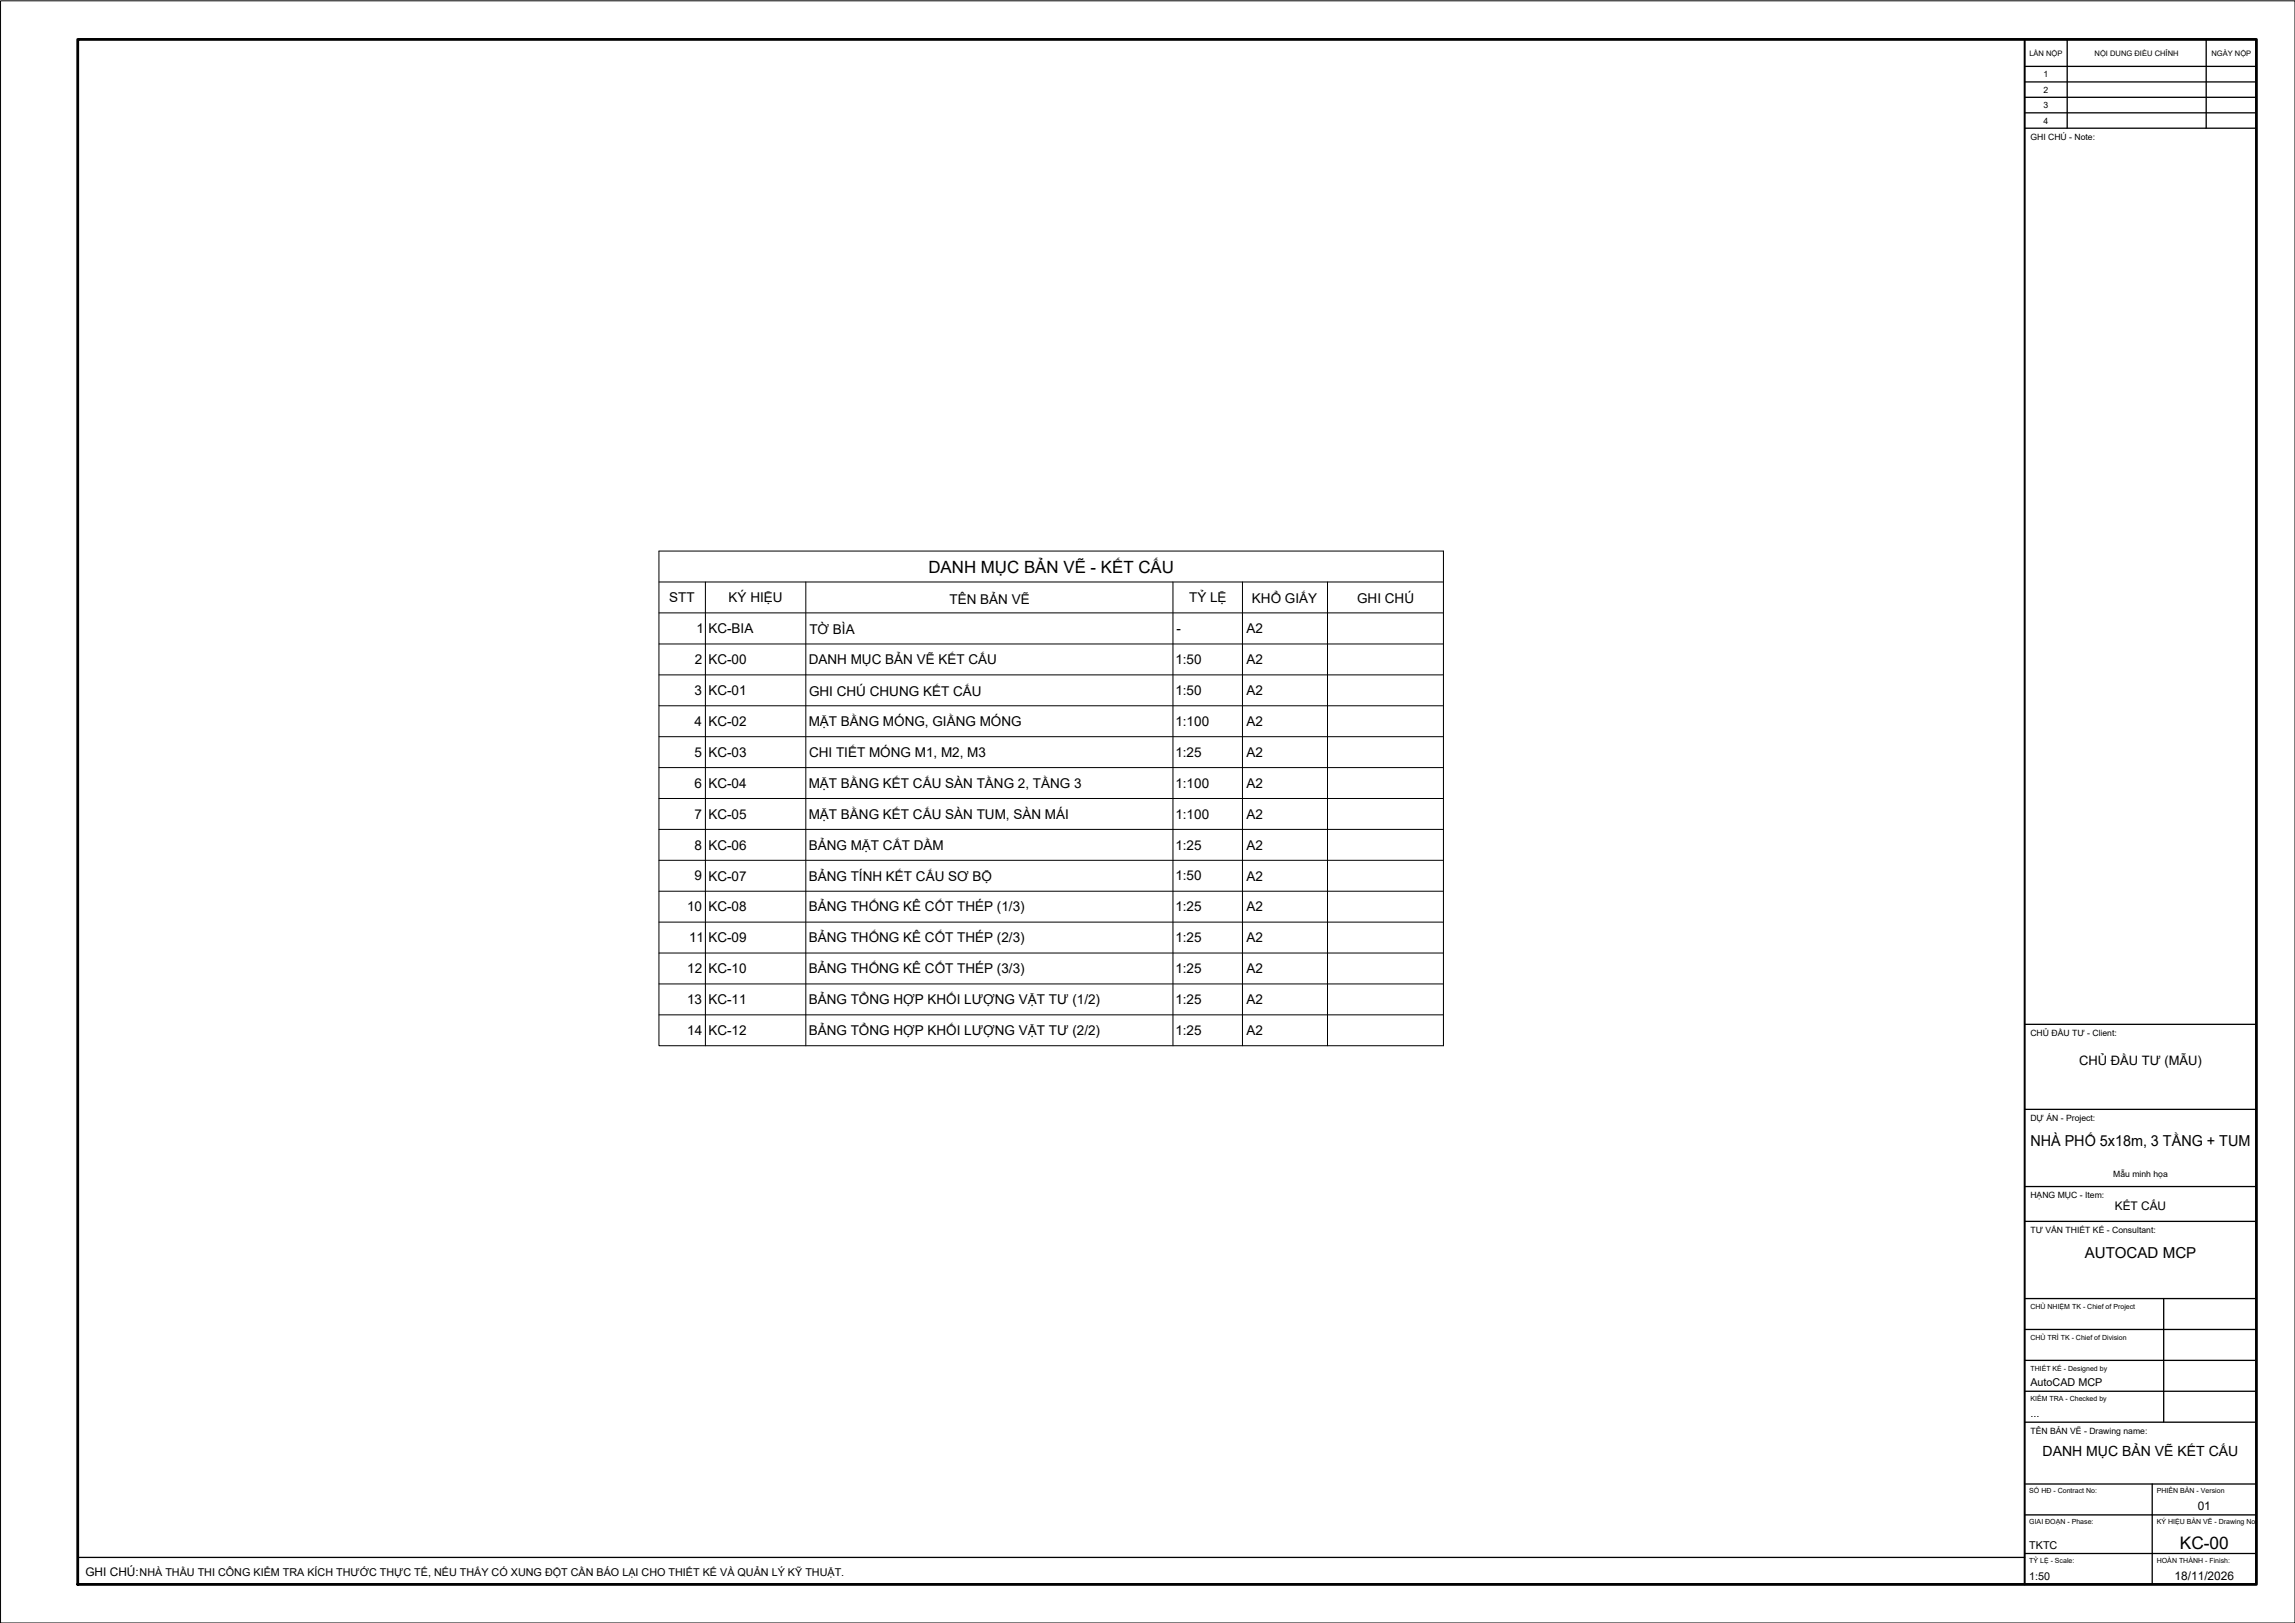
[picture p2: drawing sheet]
<svg xmlns="http://www.w3.org/2000/svg" width="594mm" height="420mm" viewBox="0 0 594 420" stroke-linecap="round" stroke-linejoin="round" font-family="sans-serif">
<defs><g id="words">
<text font-size="4.5" x="564.3" y="401">KC-00</text>
<text font-size="4.4" x="240.3" y="148.3">DANH MỤC BẢN VẼ - KẾT CẤU</text>
<g font-size="3.9">
<text x="525.6" y="296.7">NHÀ PHỐ 5x18m, 3 TẦNG + TUM</text>
<text x="539.6" y="325.7">AUTOCAD MCP</text>
</g>
<text font-size="3.6" x="528.8" y="377">DANH MỤC BẢN VẼ KẾT CẤU</text>
<g font-size="3.5">
<text x="173.2" y="156">STT</text>
<text x="188.6" y="156">KÝ HIỆU</text>
<text x="307.8" y="156">TỶ LỆ</text>
<text x="245.8" y="156.3">TÊN BẢN VẼ</text>
<text x="324.1" y="156.2">KHỔ GIẤY</text>
<text x="351.3" y="156.2">GHI CHÚ</text>
<text x="180.3" y="164">1</text>
<text x="183.4" y="164">KC-BIA</text>
<text x="209.5" y="164.2">TỜ BÌA</text>
<text x="304.5" y="164">-</text>
<text x="322.6" y="164">A2</text>
<text x="179.8" y="172">2</text>
<text x="183.4" y="172">KC-00</text>
<text x="209.4" y="172">DANH MỤC BẢN VẼ KẾT CẤU</text>
<text x="304.3" y="171.9">1:50</text>
<text x="322.6" y="172">A2</text>
<text x="179.8" y="179.9">3</text>
<text x="183.4" y="180">KC-01</text>
<text x="304.3" y="179.9">1:50</text>
<text x="322.6" y="180">A2</text>
<text x="209.4" y="180.3">GHI CHÚ CHUNG KẾT CẤU</text>
<text x="179.8" y="188">4</text>
<text x="183.4" y="188">KC-02</text>
<text x="209.4" y="188">MẶT BẰNG MÓNG, GIẰNG MÓNG</text>
<text x="304.3" y="187.9">1:100</text>
<text x="322.6" y="188">A2</text>
<text x="179.8" y="195.9">5</text>
<text x="183.4" y="196">KC-03</text>
<text x="209.4" y="196">CHI TIẾT MÓNG M1, M2, M3</text>
<text x="304.3" y="195.9">1:25</text>
<text x="322.6" y="196">A2</text>
<text x="179.8" y="203.9">6</text>
<text x="183.4" y="204">KC-04</text>
<text x="304.3" y="203.9">1:100</text>
<text x="322.6" y="204">A2</text>
<text x="209.4" y="204">MẶT BẰNG KẾT CẤU SÀN TẦNG 2, TẦNG 3</text>
<text x="179.8" y="212">7</text>
<text x="183.4" y="212">KC-05</text>
<text x="209.4" y="212">MẶT BẰNG KẾT CẤU SÀN TUM, SÀN MÁI</text>
<text x="304.3" y="211.9">1:100</text>
<text x="322.6" y="212">A2</text>
<text x="179.8" y="219.9">8</text>
<text x="183.4" y="220">KC-06</text>
<text x="209.4" y="220">BẢNG MẶT CẮT DẦM</text>
<text x="304.3" y="219.9">1:25</text>
<text x="322.6" y="220">A2</text>
<text x="179.8" y="227.9">9</text>
<text x="183.4" y="228">KC-07</text>
<text x="304.3" y="227.9">1:50</text>
<text x="322.6" y="228">A2</text>
<text x="209.4" y="228">BẢNG TÍNH KẾT CẤU SƠ BỘ</text>
<text x="177.9" y="235.9">10</text>
<text x="183.4" y="236">KC-08</text>
<text x="209.4" y="235.9">BẢNG THỐNG KÊ CỐT THÉP (1/3)</text>
<text x="304.3" y="235.9">1:25</text>
<text x="322.6" y="236">A2</text>
<text x="178.4" y="244">11</text>
<text x="183.4" y="244">KC-09</text>
<text x="209.4" y="243.9">BẢNG THỐNG KÊ CỐT THÉP (2/3)</text>
<text x="304.3" y="243.9">1:25</text>
<text x="322.6" y="244">A2</text>
<text x="177.9" y="252">12</text>
<text x="183.4" y="252">KC-10</text>
<text x="209.4" y="251.9">BẢNG THỐNG KÊ CỐT THÉP (3/3)</text>
<text x="304.3" y="251.9">1:25</text>
<text x="322.6" y="252">A2</text>
<text x="177.9" y="259.9">13</text>
<text x="183.4" y="260">KC-11</text>
<text x="209.4" y="259.9">BẢNG TỔNG HỢP KHỐI LƯỢNG VẬT TƯ (1/2)</text>
<text x="304.3" y="260">1:25</text>
<text x="322.6" y="260">A2</text>
<text x="177.9" y="268">14</text>
<text x="183.4" y="268">KC-12</text>
<text x="209.4" y="267.9">BẢNG TỔNG HỢP KHỐI LƯỢNG VẬT TƯ (2/2)</text>
<text x="304.3" y="268">1:25</text>
<text x="322.6" y="268">A2</text>
</g>
<text font-size="3.4" x="538.2" y="275.7">CHỦ ĐẦU TƯ (MẪU)</text>
<g font-size="3.1">
<text x="547.4" y="313.2">KẾT CẤU</text>
<text x="568.9" y="391">01</text>
<text x="22.1" y="407.9">GHI CHÚ:NHÀ THẦU THI CÔNG KIỂM TRA KÍCH THƯỚC THỰC TẾ, NẾU THẤY CÓ XUNG ĐỘT CẦN BÁO LẠI CHO THIẾT KẾ VÀ QUẢN LÝ KỸ THUẬT.</text>
<text x="562.9" y="409">18/11/2026</text>
</g>
<g font-size="2.8">
<text x="525.6" y="358.8">AutoCAD MCP</text>
<text x="525.6" y="366.8">...</text>
<text x="525.3" y="401">TKTC</text>
<text x="525.3" y="409">1:50</text>
</g>
<g font-size="2.2">
<text x="529" y="20">1</text>
<text x="529" y="24">2</text>
<text x="529" y="28">3</text>
<text x="529" y="32">4</text>
<text x="525.6" y="36.2">GHI CHÚ - Note:</text>
<text x="525.6" y="268.2">CHỦ ĐẦU TƯ - Client:</text>
<text x="525.6" y="290.2">DỰ ÁN - Project:</text>
<text x="547" y="304.7">Mẫu minh họa</text>
<text x="525.6" y="310.2">HẠNG MỤC - Item:</text>
<text x="525.6" y="319.2">TƯ VẤN THIẾT KẾ - Consultant:</text>
<text x="525.6" y="371.2">TÊN BẢN VẼ - Drawing name:</text>
</g>
<g font-size="2">
<text x="525.3" y="14.4">LẦN NỘP</text>
<text x="542.2" y="14.4">NỘI DUNG ĐIỀU CHỈNH</text>
<text x="572.4" y="14.4">NGÀY NỘP</text>
</g>
<g font-size="1.8">
<text x="525.6" y="338.8">CHỦ NHIỆM TK - Chief of Project</text>
<text x="525.6" y="346.8">CHỦ TRÌ TK - Chief of Division</text>
<text x="525.6" y="354.8">THIẾT KẾ - Designed by</text>
<text x="525.6" y="362.8">KIỂM TRA - Checked by</text>
<text x="525.3" y="386.6">SỐ HĐ - Contract No:</text>
<text x="558.3" y="386.6">PHIÊN BẢN - Version</text>
<text x="525.3" y="394.6">GIAI ĐOẠN - Phase:</text>
<text x="558.3" y="394.6">KÝ HIỆU BẢN VẼ - Drawing No</text>
<text x="525.3" y="404.6">TỶ LỆ - Scale:</text>
<text x="558.3" y="404.6">HOÀN THÀNH - Finish:</text>
</g>
</g></defs>
<!-- layer: A-ANNO-TEXT -->
<g fill="none" stroke="#000" stroke-width=".26">
<path d="M170.6 142.7h203v128h-203zM170.6 150.7h203M170.6 158.7h203M182.6 150.7v120M208.6 150.7v120M303.6 150.7v120M321.6 150.7v120M343.6 150.7v120M170.6 166.7h203M170.6 174.7h203M170.6 182.7h203M170.6 190.7h203"/>
<path d="M170.6 198.7h203M170.6 206.7h203M170.6 214.7h203M170.6 222.7h203M170.6 230.7h203M170.6 238.7h203M170.6 246.7h203M170.6 254.7h203M170.6 262.7h203"/>
</g>
<!-- layer: A-ANNO-TTLB -->
<path d="M.1 .2h594v420h-594z" fill="none" stroke="#000" stroke-width=".26"/>
<path d="M20.1 10.2h564v400h-564z" fill="none" stroke="#000" stroke-width=".72"/>
<path d="M524.1 10.2v400" fill="none" stroke="#000" stroke-width=".51"/>
<g fill="none" stroke="#000" stroke-width=".34">
<path d="M524.1 17.2h60M535.1 10.2v23M571.1 10.2v23M524.1 33.2h60M524.1 21.2h60M524.1 25.2h60M524.1 29.2h60M524.1 265.2h60M524.1 287.2h60M524.1 307.2h60M524.1 316.2h60M524.1 336.2h60"/>
<path d="M560.1 336.2v32M524.1 344.2h60M524.1 352.2h60M524.1 368.2h60M524.1 360.2h60M524.1 384.2h60M524.1 392.2h60M557.1 384.2v26M20.1 403.2h504M524.1 402.2h60"/>
</g>
<use href="#words"/>
</svg>
